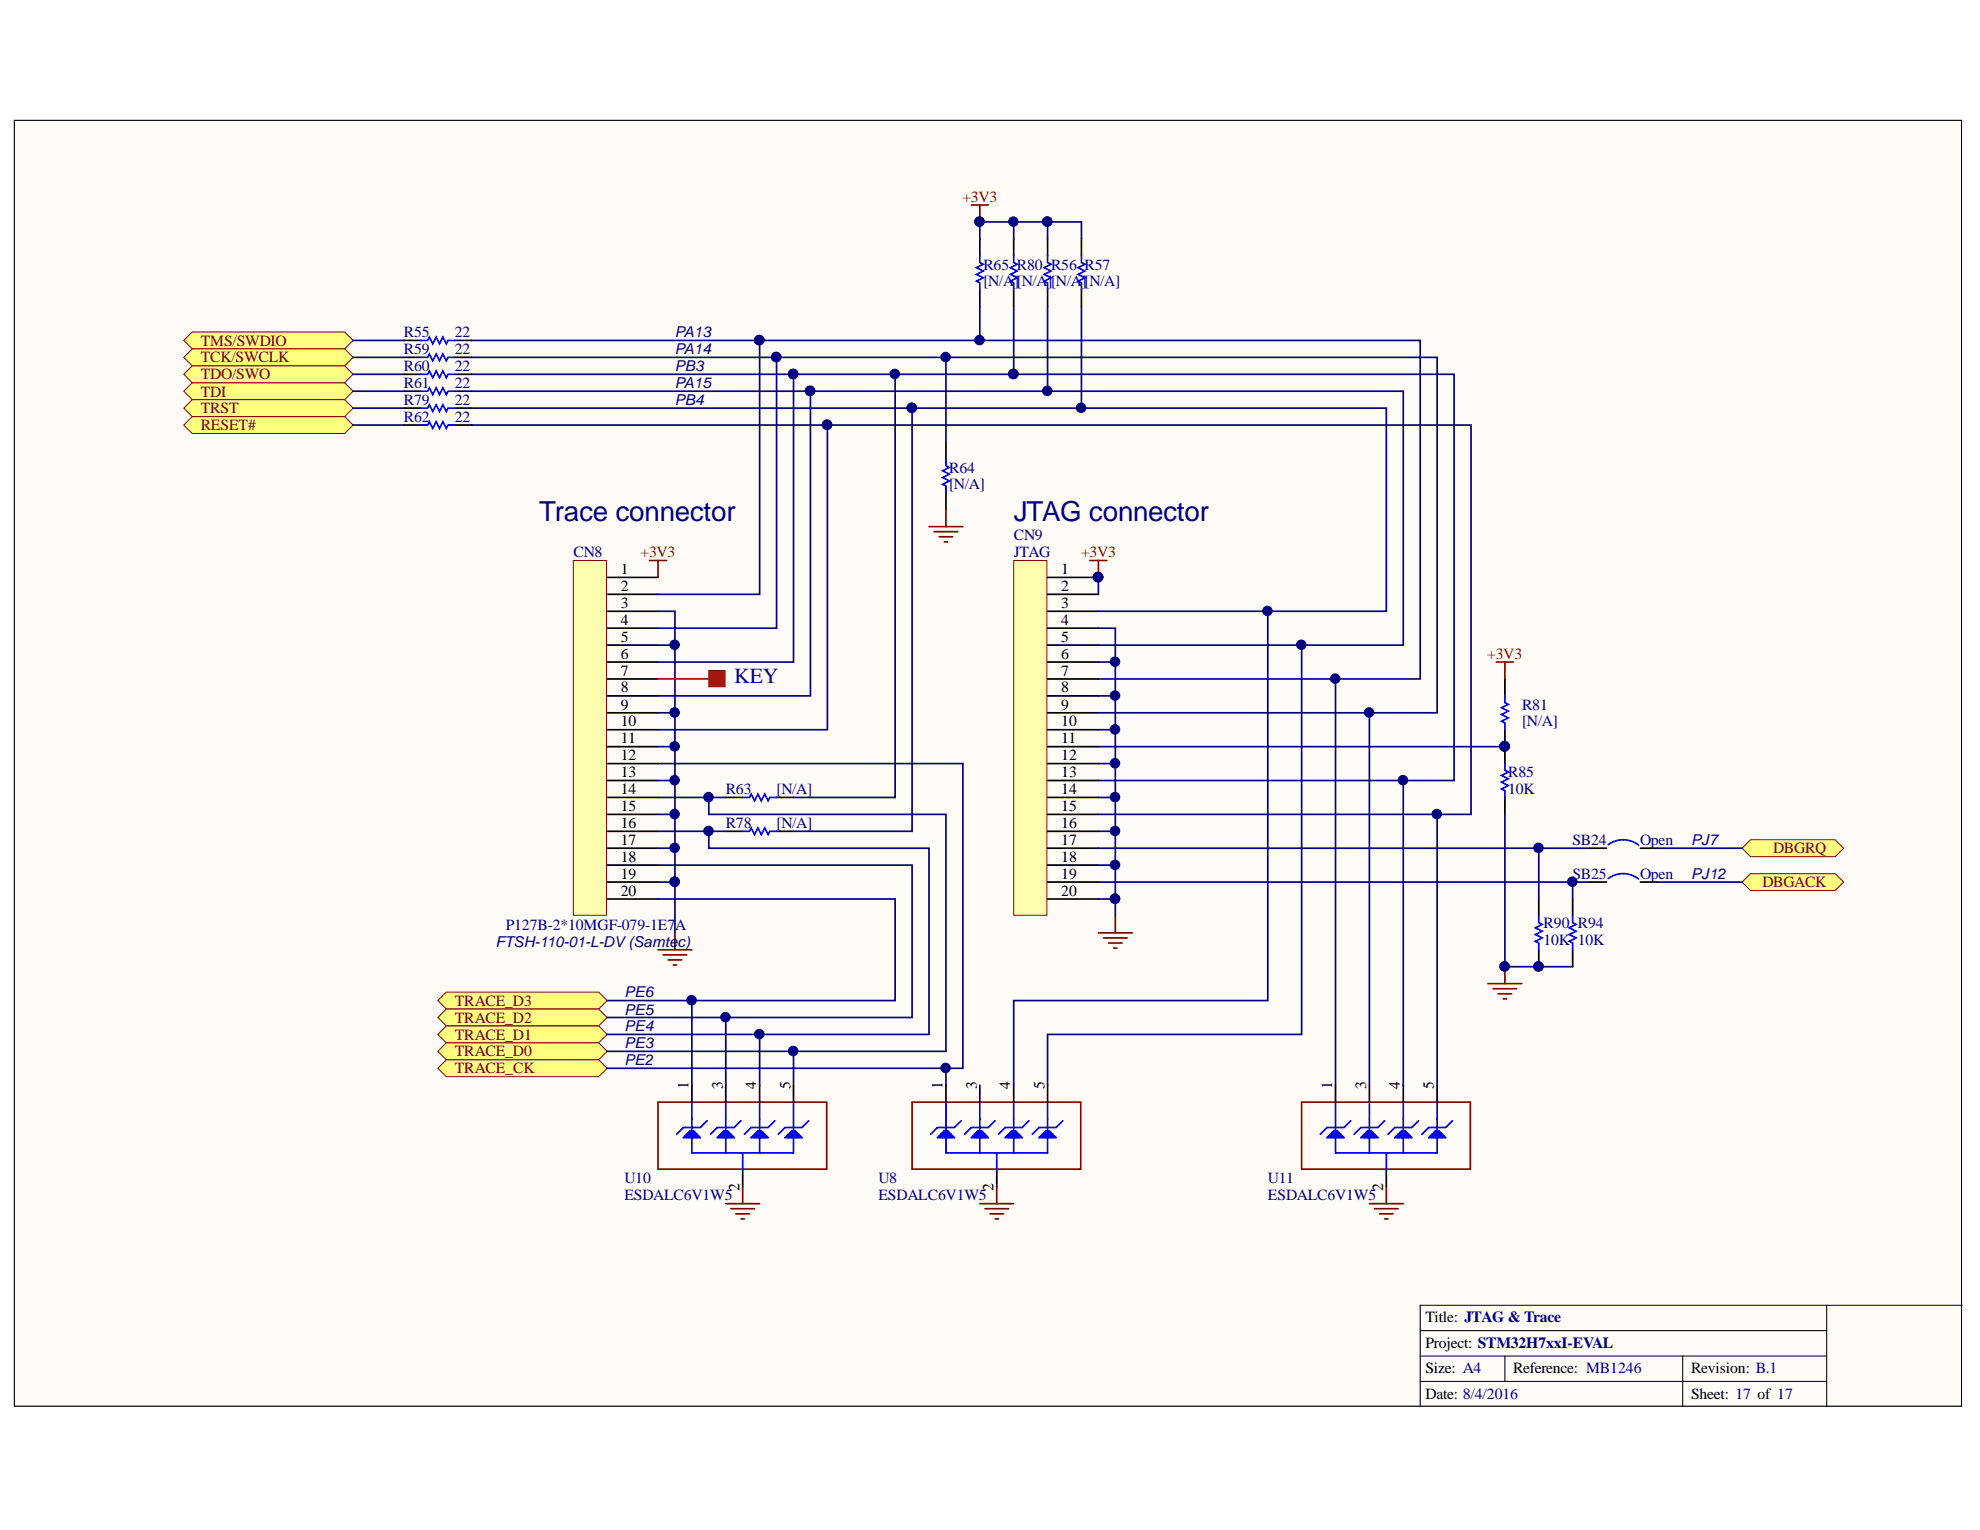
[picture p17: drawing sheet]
<svg xmlns="http://www.w3.org/2000/svg" width="279mm" height="216mm" viewBox="0 0 279 216" stroke-linecap="round" stroke-linejoin="round" font-family="sans-serif">
<defs><g id="words">
<g font-size="3.9" fill="#000080">
<text x="76.1" y="73.5">Trace connector</text>
<text x="143.1" y="73.5">JTAG connector</text>
</g>
<text font-size="3" fill="#0c0087" x="103.6" y="96.3">KEY</text>
<g font-size="2.2" fill="#800000">
<text x="135.8" y="28.5">+3V3</text>
<text x="28.3" y="48.8">TMS/SWDIO</text>
<text x="28.3" y="51.1">TCK/SWCLK</text>
<text x="28.3" y="53.5">TDO/SWO</text>
<text x="28.3" y="56">TDI</text>
<text x="28.3" y="58.3">TRST</text>
<text x="28.3" y="60.7">RESET#</text>
<text x="90.4" y="78.6">+3V3</text>
<text x="152.5" y="78.6">+3V3</text>
<text x="209.9" y="93">+3V3</text>
<text x="248.7" y="125.2">DBGACK</text>
<text x="250.2" y="120.4">DBGRQ</text>
<text x="64.2" y="141.9">TRACE_D3</text>
<text x="64.2" y="144.3">TRACE_D2</text>
<text x="64.2" y="146.7">TRACE_D1</text>
<text x="64.2" y="149.1">TRACE_D0</text>
<text x="64.2" y="151.4">TRACE_CK</text>
</g>
<g font-size="2.2" fill="#000080">
<text x="138.8" y="38">R65 R80 R56 R57</text>
<text x="138.8" y="40.4">[N/A][N/A][N/A][N/A]</text>
<text x="57" y="47.6">R55</text>
<text x="64.2" y="47.6">22</text>
<text x="57" y="50">R59</text>
<text x="57" y="52.3">R60</text>
<text x="64.2" y="50">22</text>
<text x="64.2" y="52.3">22</text>
<text x="57" y="54.8">R61</text>
<text x="57" y="57.1">R79</text>
<text x="57" y="59.5">R62</text>
<text x="64.2" y="54.8">22</text>
<text x="64.2" y="57.1">22</text>
<text x="64.2" y="59.5">22</text>
<text x="133.9" y="66.7">R64</text>
<text x="133.9" y="69.1">[N/A]</text>
<text x="143.1" y="76.2">CN9</text>
<text x="80.9" y="78.6">CN8</text>
<text x="143.1" y="78.6">JTAG</text>
<text x="214.8" y="100.1">R81</text>
<text x="214.8" y="102.5">[N/A]</text>
<text x="102.4" y="112.1">R63</text>
<text x="109.6" y="112.1">[N/A]</text>
<text x="212.8" y="109.7">R85</text>
<text x="212.8" y="112.1">10K</text>
<text x="102.4" y="116.8">R78</text>
<text x="109.6" y="116.8">[N/A]</text>
<text x="221.9" y="119.2">SB24</text>
<text x="231.4" y="119.2">Open</text>
<text x="221.9" y="124">SB25</text>
<text x="231.4" y="124">Open</text>
<text x="71.4" y="131.2">P127B-2*10MGF-079-1E7A</text>
<text x="217.8" y="130.9">R90 R94</text>
<text x="217.8" y="133.4">10K 10K</text>
<text x="88.1" y="167">U10</text>
<text x="124" y="167">U8</text>
<text x="178.9" y="167">U11</text>
<text x="88.1" y="169.4">ESDALC6V1W5</text>
<text x="124" y="169.4">ESDALC6V1W5</text>
<text x="178.9" y="169.4">ESDALC6V1W5</text>
</g>
<g font-size="2.2">
<text x="87.6" y="81.1">1</text>
<text x="87.6" y="83.4">2</text>
<text x="149.8" y="81.1">1</text>
<text x="149.8" y="83.4">2</text>
<text x="87.6" y="85.8">3</text>
<text x="87.6" y="88.1">4</text>
<text x="149.8" y="85.8">3</text>
<text x="149.8" y="88.1">4</text>
<text x="87.6" y="90.6">5</text>
<text x="87.6" y="93">6</text>
<text x="87.6" y="95.3">7</text>
<text x="149.8" y="90.6">5</text>
<text x="149.8" y="93">6</text>
<text x="149.8" y="95.3">7</text>
<text x="87.6" y="97.7">8</text>
<text x="87.6" y="100.1">9</text>
<text x="149.8" y="97.7">8</text>
<text x="149.8" y="100.1">9</text>
<text x="87.6" y="102.5">10</text>
<text x="87.6" y="104.9">11</text>
<text x="87.6" y="107.2">12</text>
<text x="149.8" y="102.5">10</text>
<text x="149.8" y="104.9">11</text>
<text x="149.8" y="107.2">12</text>
<text x="87.6" y="109.7">13</text>
<text x="87.6" y="112.1">14</text>
<text x="149.8" y="109.7">13</text>
<text x="149.8" y="112.1">14</text>
<text x="87.6" y="114.4">15</text>
<text x="87.6" y="116.8">16</text>
<text x="87.6" y="119.2">17</text>
<text x="149.8" y="114.4">15</text>
<text x="149.8" y="116.8">16</text>
<text x="149.8" y="119.2">17</text>
<text x="87.6" y="121.6">18</text>
<text x="87.6" y="124">19</text>
<text x="149.8" y="121.6">18</text>
<text x="149.8" y="124">19</text>
<text x="87.6" y="126.4">20</text>
<text x="149.8" y="126.4">20</text>
<text x="97.2" y="153.6" transform="rotate(-90 97.2 153.6)">1</text>
<text x="102" y="153.6" transform="rotate(-90 102 153.6)">3</text>
<text x="106.7" y="153.6" transform="rotate(-90 106.7 153.6)">4</text>
<text x="111.5" y="153.6" transform="rotate(-90 111.5 153.6)">5</text>
<text x="133" y="153.6" transform="rotate(-90 133 153.6)">1</text>
<text x="137.8" y="153.6" transform="rotate(-90 137.8 153.6)">3</text>
<text x="142.6" y="153.6" transform="rotate(-90 142.6 153.6)">4</text>
<text x="147.4" y="153.6" transform="rotate(-90 147.4 153.6)">5</text>
<text x="188" y="153.6" transform="rotate(-90 188 153.6)">1</text>
<text x="192.8" y="153.6" transform="rotate(-90 192.8 153.6)">3</text>
<text x="197.5" y="153.6" transform="rotate(-90 197.5 153.6)">4</text>
<text x="202.3" y="153.6" transform="rotate(-90 202.3 153.6)">5</text>
<text x="104.3" y="168.1" transform="rotate(-90 104.3 168.1)">2</text>
<text x="140.2" y="168.1" transform="rotate(-90 140.2 168.1)">2</text>
<text x="195.2" y="168.1" transform="rotate(-90 195.2 168.1)">2</text>
<text x="201.2" y="186.6">Title: JTAG &amp; Trace</text>
<text x="201.2" y="190.1">Project: STM32H7xxI-EVAL</text>
<text x="201.2" y="193.8">Size: A4</text>
<text x="201.2" y="197.4">Date: 8/4/2016</text>
<text x="213.5" y="193.8">Reference: MB1246</text>
<text x="238.6" y="197.4">Sheet: 17 of 17</text>
<text x="238.6" y="193.8">Revision: B.1</text>
</g>
<g font-size="2.1" fill="#000080">
<text x="95.2" y="47.6">PA13</text>
<text x="95.2" y="50">PA14</text>
<text x="95.2" y="52.4">PB3</text>
<text x="95.2" y="54.8">PA15</text>
<text x="95.2" y="57.1">PB4</text>
<text x="238.6" y="119.2">PJ7</text>
<text x="238.6" y="124">PJ12</text>
<text x="69.9" y="133.6">FTSH-110-01-L-DV(Samtec)</text>
<text x="88.1" y="140.7">PE6</text>
<text x="88.1" y="143.2">PE5</text>
<text x="88.1" y="145.5">PE4</text>
<text x="88.1" y="147.9">PE3</text>
<text x="88.1" y="150.3">PE2</text>
</g>
</g></defs>
<path d="M2 17h274.8v181.4h-274.8z" fill="#fffcf8" stroke="#000" stroke-width=".14"/>
<path d="M200.4 187.8h57.4M200.4 191.3h57.4M200.4 194.9h57.4M212.4 191.3v3.6M237.5 191.3v7.2M257.8 184.2v14.3M276.9 184.2h-76.5v14.3" fill="none" stroke="#000" stroke-width=".14"/>
<path d="M80.9 79.1h4.7v50.1h-4.7z" fill="#ffffb0" stroke="#800000" stroke-width=".14"/>
<g fill="none" stroke="#000" stroke-width=".24">
<path d="M138.3 33.7v2.4M143 33.7v2.4M147.8 33.7v2.4M138.3 40.9v2.4M143 40.9v2.4M147.8 40.9v2.4M133.5 62.4v2.4M133.5 69.5v2.4M85.7 81.5h7.2M85.7 83.9h7.2M85.7 86.3h7.2M85.7 88.6h7.2"/>
<path d="M85.7 91h7.2M85.7 93.4h7.2M85.7 95.8h7.2M85.7 98.2h7.2M212.4 95.8v2.4M85.7 100.6h7.2M85.7 103h7.2M85.7 105.4h7.2M85.7 107.8h7.2M85.7 110.1h7.2M85.7 112.5h7.2M85.7 114.9h7.2"/>
<path d="M85.7 117.3h7.2M85.7 119.7h7.2M212.4 103v2.4M85.7 122.1h7.2M85.7 124.5h7.2M85.7 126.9h7.2"/>
</g>
<path d="M143 31.3v2.4M92.9 86.3h2.3v38.2h-2.3M92.9 91h2.3M92.9 119.7h2.3M92.9 114.9h2.3M92.9 110.1h2.3M92.9 105.4h2.3M92.9 100.6h2.3M92.9 112.5h9.5M95.2 124.5v7.1" fill="none" stroke="#000080" stroke-width=".24"/>
<g fill="#000080" stroke="#000080" stroke-width=".14">
<circle cx="95.2" cy="124.4" r=".67"/>
<circle cx="95.2" cy="119.6" r=".67"/>
<circle cx="95.2" cy="114.9" r=".67"/>
<circle cx="95.2" cy="110.1" r=".67"/>
<circle cx="95.2" cy="105.3" r=".67"/>
<circle cx="95.2" cy="100.5" r=".67"/>
<circle cx="95.2" cy="91" r=".67"/>
<circle cx="212.3" cy="105.3" r=".67"/>
<circle cx="143" cy="31.3" r=".67"/>
</g>
<path d="M92.9 134h4.7M93.6 134.7h3.3M94.3 135.5h1.9M95 136.2h.5M95.2 131.6v2.4" fill="none" stroke="#800000" stroke-width=".24"/>
<path d="M138.3 36.1v1l.4 .2-.9 .5 .9 .4-.9 .5 .9 .5-.9 .5 .5 .2v1M143 36.1v1l.5 .2-.9 .5 .9 .4-.9 .5 .9 .5-.9 .5 .4 .2v1M147.8 36.1v1l.5 .2-1 .5 1 .4-1 .5 1 .5-1 .5 .5 .2v1M133.5 64.8v.9l.5 .3-1 .4 1 .5-1 .5 1 .5-1 .4 .5 .3v.9M212.4 98.2v1l.4 .2-.9 .5 .9 .4-.9 .5 .9 .5-.9 .5 .5 .2v1" fill="none" stroke="#00f" stroke-width=".24"/>
<path d="M143 79.1h4.7v50.1h-4.7z" fill="#ffffb0" stroke="#800000" stroke-width=".14"/>
<g fill="none" stroke="#000" stroke-width=".24">
<path d="M147.8 81.5h7.2M147.8 83.9h7.2M147.8 86.3h7.2M147.8 88.6h7.2M147.8 91h7.2M147.8 93.4h7.2M147.8 95.8h7.2M147.8 98.2h7.2M102.4 112.5h2.4M102.4 117.3h2.4M109.6 112.5h2.4M109.6 117.3h2.4"/>
<path d="M147.8 100.6h7.2M147.8 103h7.2M147.8 105.4h7.2M147.8 107.8h7.2M147.8 110.1h7.2M147.8 112.5h7.2M147.8 114.9h7.2M147.8 117.3h7.2M147.8 119.7h7.2M212.4 105.4v2.4M212.4 112.5v2.4M147.8 122.1h7.2"/>
<path d="M147.8 124.5h7.2M147.8 126.9h7.2M217.1 126.9v2.3M217.1 134v2.4M221.9 126.9v2.3M221.9 134v2.4"/>
</g>
<g fill="#000080" stroke="#000080" stroke-width=".14">
<circle cx="154.9" cy="81.4" r=".67"/>
<circle cx="157.3" cy="126.8" r=".67"/>
<circle cx="157.3" cy="122" r=".67"/>
<circle cx="157.3" cy="117.3" r=".67"/>
<circle cx="157.3" cy="112.5" r=".67"/>
<circle cx="157.3" cy="107.7" r=".67"/>
<circle cx="157.3" cy="102.9" r=".67"/>
<circle cx="157.3" cy="93.4" r=".67"/>
<circle cx="157.3" cy="98.1" r=".67"/>
<circle cx="217.1" cy="136.4" r=".67"/>
<circle cx="212.3" cy="136.4" r=".67"/>
<circle cx="212.3" cy="105.3" r=".67"/>
</g>
<path d="M155 88.6h2.4v38.3h-2.4M155 93.4h2.4M155 98.2h2.4M155 81.5v2.4M92.9 117.3h9.5M155 117.3h2.4M155 112.5h2.4M155 107.8h2.4M155 103h2.4M155 105.4h57.4M155 122.1h2.4M157.4 126.9v2.3" fill="none" stroke="#000080" stroke-width=".24"/>
<path d="M155 131.6h4.8M155.7 132.4h3.4M156.4 133.1h1.9M157.1 133.8h.5M157.4 129.2v2.4M210 138.8h4.7M210.7 139.5h3.3M212.4 136.4v2.4M211.4 140.2h1.9M212.1 141h.5" fill="none" stroke="#800000" stroke-width=".24"/>
<path d="M104.8 112.5h1l.2-.4 .5 .9 .5-.9 .4 .9 .5-.9 .5 .9 .2-.5h1M104.8 117.3h1l.2-.5 .5 1 .5-1 .4 1 .5-1 .5 1 .2-.5h1M212.4 107.8v.9l.4 .2-.9 .5 .9 .5-.9 .5 .9 .5-.9 .4 .5 .3v.9M217.1 129.2v1l.5 .2-.9 .5 .9 .5-.9 .5 .9 .5-.9 .4 .4 .3v.9M221.9 129.2v1l.5 .2-1 .5 1 .5-1 .5 1 .5-1 .4 .5 .3v.9" fill="none" stroke="#00f" stroke-width=".24"/>
<g fill="#ffff80" stroke="#800000" stroke-width=".14">
<path d="M25.9 55.2l1.2-1.2h21.5l1.2 1.2-1.2 1.2h-21.5z" fill-rule="evenodd"/>
<path d="M25.9 60l1.2-1.2h21.5l1.2 1.2-1.2 1.2h-21.5z" fill-rule="evenodd"/>
<path d="M61.8 141.2l1.2-1.2h21.5l1.2 1.2-1.2 1.2h-21.5z" fill-rule="evenodd"/>
<path d="M61.8 143.6l1.2-1.2h21.5l1.2 1.2-1.2 1.2h-21.5z" fill-rule="evenodd"/>
<path d="M61.8 146l1.2-1.2h21.5l1.2 1.2-1.2 1.2h-21.5z" fill-rule="evenodd"/>
<path d="M61.8 148.4l1.2-1.2h21.5l1.2 1.2-1.2 1.2h-21.5z" fill-rule="evenodd"/>
<path d="M61.8 150.7l1.2-1.1h21.5l1.2 1.1-1.2 1.2h-21.5z" fill-rule="evenodd"/>
<path d="M25.9 57.6l1.2-1.2h21.5l1.2 1.2-1.2 1.2h-21.5z" fill-rule="evenodd"/>
<path d="M25.9 48l1.2-1.2h21.5l1.2 1.2-1.2 1.2h-21.5z" fill-rule="evenodd"/>
<path d="M25.9 50.4l1.2-1.2h21.5l1.2 1.2-1.2 1.2h-21.5z" fill-rule="evenodd"/>
<path d="M25.9 52.8l1.2-1.2h21.5l1.2 1.2-1.2 1.2h-21.5z" fill-rule="evenodd"/>
</g>
<path d="M109.6 50.4h93.2v50.2h-47.8M114.4 55.2h83.6v35.8h-43M126.3 52.8v59.7h-14.3M133.5 50.4v12M138.3 43.3v4.7M143 43.3v9.5h-31M143 52.8h62.2v57.3h-50.2M147.8 43.3v11.9M100 112.5v2.4h33.5v33.5h-47.8M92.9 122.1h35.8v21.5h-43" fill="none" stroke="#000080" stroke-width=".24"/>
<g fill="#000080" stroke="#000080" stroke-width=".14">
<circle cx="100" cy="112.5" r=".67"/>
<circle cx="133.4" cy="50.4" r=".67"/>
<circle cx="138.2" cy="48" r=".67"/>
<circle cx="126.3" cy="52.8" r=".67"/>
<circle cx="143" cy="52.8" r=".67"/>
<circle cx="111.9" cy="52.8" r=".67"/>
<circle cx="147.8" cy="55.2" r=".67"/>
<circle cx="114.3" cy="55.2" r=".67"/>
<circle cx="109.5" cy="50.4" r=".67"/>
</g>
<path d="M131.1 74.3h4.8M131.8 75h3.4M132.5 75.7h1.9M133.2 76.5h.5M133.5 71.9v2.4" fill="none" stroke="#800000" stroke-width=".24"/>
<path d="M92.9 95.8h7.1" fill="none" stroke="#f00" stroke-width=".24"/>
<path d="M100 94.6h2.3v2.3h-2.3z" fill="#f00" stroke="#800000" stroke-width=".14"/>
<g fill="none" stroke="#000080" stroke-width=".24">
<path d="M138.3 33.7v-2.4h9.5v2.4M147.8 31.3h4.8v2.4M49.8 60h7.2M49.8 57.6h7.2M49.8 55.2h7.2M49.8 50.4h7.2M49.8 48h7.2M49.8 52.8h7.2M66.6 60h50.2v43h-23.9M66.6 57.6h62.1v59.7h-16.7M66.6 55.2h47.8v43h-21.5M66.6 52.8h45.4v40.6h-19.1"/>
<path d="M66.6 50.4h43v38.2h-16.7M66.6 48h40.6v35.9h-14.3M107.2 48h93.2v47.8h-45.4M116.8 60h90.8v54.9h-52.6M128.7 57.6h66.9v28.7h-40.6M152.6 43.3v14.3M178.9 86.3v54.9h-35.9v11.9M183.7 91v55h-35.9v7.1M188.5 95.8v57.3M92.9 107.8h43v42.9h-50.2M100 117.3v2.4h31.1v26.3h-45.4M155 119.7h69.3"/>
<path d="M193.2 100.6v52.5M198 110.1v43M202.8 114.9v38.2M212.4 114.9v21.5h9.5M217.1 119.7v7.2M92.9 126.9h33.4v14.3h-40.6M155 124.5h69.3M221.9 124.5v2.4M97.6 141.2v11.9M102.4 143.6v9.5M107.2 146v7.1M112 148.4v4.7"/>
<path d="M133.5 150.7v2.4"/>
</g>
<g fill="#000080" stroke="#000080" stroke-width=".14">
<circle cx="116.7" cy="59.9" r=".67"/>
<circle cx="128.7" cy="57.5" r=".67"/>
<circle cx="147.8" cy="31.3" r=".67"/>
<circle cx="138.2" cy="31.3" r=".67"/>
<circle cx="114.3" cy="55.2" r=".67"/>
<circle cx="111.9" cy="52.8" r=".67"/>
<circle cx="109.5" cy="50.4" r=".67"/>
<circle cx="107.1" cy="48" r=".67"/>
<circle cx="152.6" cy="57.5" r=".67"/>
<circle cx="154.9" cy="81.4" r=".67"/>
<circle cx="100" cy="117.3" r=".67"/>
<circle cx="97.6" cy="141.1" r=".67"/>
<circle cx="102.4" cy="143.5" r=".67"/>
<circle cx="107.1" cy="145.9" r=".67"/>
<circle cx="111.9" cy="148.3" r=".67"/>
<circle cx="133.4" cy="150.7" r=".67"/>
<circle cx="202.7" cy="114.9" r=".67"/>
<circle cx="198" cy="110.1" r=".67"/>
<circle cx="193.2" cy="100.5" r=".67"/>
<circle cx="188.4" cy="95.8" r=".67"/>
<circle cx="183.6" cy="91" r=".67"/>
<circle cx="178.8" cy="86.2" r=".67"/>
<circle cx="212.3" cy="136.4" r=".67"/>
<circle cx="217.1" cy="119.6" r=".67"/>
<circle cx="221.9" cy="124.4" r=".67"/>
</g>
<g fill="none" stroke="#000" stroke-width=".24">
<path d="M152.6 33.7v2.4M57 48h2.4M57 50.4h2.4M57 52.8h2.4M57 55.2h2.4M57 57.6h2.4M57 60h2.4M64.2 48h2.4M64.2 50.4h2.4M64.2 52.8h2.4M64.2 55.2h2.4M64.2 57.6h2.4"/>
<path d="M64.2 60h2.4M152.6 40.9v2.4M97.6 153.1v2.4M102.4 153.1v2.4M107.2 153.1v2.4M112 153.1v2.4M133.5 153.1v2.4M138.3 153.1v2.4M143 153.1v2.4M147.8 153.1v2.4M188.5 153.1v2.4M193.2 153.1v2.4"/>
<path d="M198 153.1v2.4M202.8 153.1v2.4M104.8 165.1v2.4M140.7 165.1v2.4M195.6 165.1v2.4"/>
</g>
<g fill="none" stroke="#00f" stroke-width=".24">
<path d="M152.6 36.1v1l.5 .2-1 .5 1 .4-1 .5 1 .5-1 .5 .5 .2v1M59.4 48h.9l.3-.4 .5 .9 .4-.9 .5 .9 .5-.9 .5 .9 .2-.5h1M59.4 50.4h.9l.3-.5 .5 1 .4-1 .5 1 .5-1 .5 1 .2-.5h1M59.4 52.8h.9l.3-.5 .5 1 .4-1 .5 1 .5-1 .5 1 .2-.5h1M59.4 55.2h.9l.3-.5 .5 1 .4-1 .5 1 .5-1 .5 1 .2-.5h1M59.4 57.6h.9l.3-.5 .5 1 .4-1 .5 1 .5-1 .5 1 .2-.5h1M59.4 60h.9l.3-.5 .5 1 .4-1 .5 1 .5-1 .5 1 .2-.5h1M97.4 159.6l-1 .9h2.4l-.9-.9M97.4 159.6h.5M97.4 159.6v.9M97.6 155.5v7.2h14.4v-7.2M97.9 159.6v.9"/>
<path d="M99.8 158.1l-1 1h-2.4l-.9 1M102.2 159.6h.5M102.2 159.6l-1 .9h2.4l-.9-.9M102.2 159.6v.9M102.4 155.5v7.2M102.7 159.6v.9M104.6 158.1l-1 1h-2.4l-.9 1M107 159.6h.4M107 159.6l-1 .9h2.4l-1-.9M107 159.6v.9M107.2 155.5v7.2M107.4 159.6v.9"/>
<path d="M109.3 158.1l-.9 1h-2.4l-1 1M111.7 159.6h.5M111.7 159.6l-.9 .9h2.4l-1-.9M111.7 159.6v.9M112.2 159.6v.9M114.1 158.1l-.9 1h-2.4l-1 1M133.2 159.6h.5M133.2 159.6l-.9 .9h2.4l-1-.9M133.2 159.6v.9M133.5 155.5v7.2h14.3v-7.2M133.7 159.6v.9M135.6 158.1l-.9 1h-2.4l-1 1"/>
<path d="M138 159.6h.5M138 159.6l-.9 .9h2.4l-1-.9M138 159.6v.9M138.3 155.5v7.2M138.5 159.6v.9M140.4 158.1l-.9 1h-2.4l-1 1M142.8 159.6h.5M142.8 159.6l-1 .9h2.4l-.9-.9M142.8 159.6v.9M143 155.5v7.2M143.3 159.6v.9M145.2 158.1l-1 1h-2.4l-.9 1"/>
<path d="M147.6 159.6h.5M147.6 159.6l-1 .9h2.4l-.9-.9M147.6 159.6v.9M148.1 159.6v.9M150 158.1l-1 1h-2.4l-.9 1M188.2 159.6h.5M188.2 159.6l-.9 .9h2.4l-1-.9M188.2 159.6v.9M188.5 155.5v7.2h14.3v-7.2M188.7 159.6v.9M190.6 158.1l-.9 1h-2.4l-1 1M193 159.6h.5"/>
<path d="M193 159.6l-1 .9h2.4l-.9-.9M193 159.6v.9M193.2 155.5v7.2M193.5 159.6v.9M195.4 158.1l-1 1h-2.4l-.9 1M197.8 159.6h.5M197.8 159.6l-1 .9h2.4l-.9-.9M197.8 159.6v.9M198 155.5v7.2M198.3 159.6v.9M200.2 158.1l-1 1h-2.4l-.9 1M202.6 159.6h.4"/>
<path d="M202.6 159.6l-1 .9h2.4l-1-.9M202.6 159.6v.9M203 159.6v.9M204.9 158.1l-.9 1h-2.4l-1 1M96.7 160.3h1.9M96.9 160.5v-.4h1.4v.4M97.2 160.5v-.7h.9v.7M101.5 160.3h1.9M101.7 160.5v-.4h1.4v.4M101.9 160.5v-.7h1v.7M104.8 162.7v2.4M106.2 160.3h1.9"/>
<path d="M106.5 160.5v-.4h1.4v.4M106.7 160.5v-.7h1v.7M111 160.3h1.9M111.3 160.5v-.4h1.4v.4M111.5 160.5v-.7h1v.7M132.5 160.3h1.9M132.8 160.5v-.4h1.4v.4M133 160.5v-.7h1v.7M137.3 160.3h1.9M137.5 160.5v-.4h1.5v.4M137.8 160.5v-.7h.9v.7M140.7 162.7v2.4"/>
<path d="M142.1 160.3h1.9M142.3 160.5v-.4h1.5v.4M142.6 160.5v-.7h.9v.7M146.9 160.3h1.9M147.1 160.5v-.4h1.4v.4M147.3 160.5v-.7h1v.7M187.5 160.3h1.9M187.7 160.5v-.4h1.5v.4M188 160.5v-.7h.9v.7M192.3 160.3h1.9M192.5 160.5v-.4h1.5v.4M192.8 160.5v-.7h.9v.7"/>
<path d="M195.6 162.7v2.4M197.1 160.3h1.9M197.3 160.5v-.4h1.4v.4M197.5 160.5v-.7h1v.7M201.8 160.3h2M202.1 160.5v-.4h1.4v.4M202.3 160.5v-.7h1v.7"/>
</g>
<g fill="none" stroke="#800000" stroke-width=".24">
<path d="M137.1 28.9h2.4M138.3 28.9v2.4M91.7 79.1h2.3M92.9 79.1v2.4M153.8 79.1h2.4M155 79.1v2.4M211.2 93.4h2.4M212.4 93.4v2.4M92.9 155.5h23.8v9.5h-23.8zM128.7 155.5h23.8v9.5h-23.8zM183.7 155.5h23.8v9.5h-23.8zM102.4 169.9h4.8"/>
<path d="M103.1 170.6h3.4M103.8 171.3h2M104.6 172h.4M104.8 167.5v2.4M138.3 169.9h4.7M139 170.6h3.3M139.7 171.3h1.9M140.4 172h.5M140.7 167.5v2.4M193.2 169.9h4.8M194 170.6h3.3M194.7 171.3h1.9"/>
<path d="M195.4 172h.5M195.6 167.5v2.4"/>
</g>
<g fill="#ffff80" stroke="#800000" stroke-width=".14">
<path d="M245.8 119.7l1.2-1.2h12l1.2 1.2-1.2 1.2h-12z" fill-rule="evenodd"/>
<path d="M245.8 124.5l1.2-1.2h12l1.2 1.2-1.2 1.2h-12z" fill-rule="evenodd"/>
</g>
<path d="M226.9 119.2a3.5 3.5 0 0 1 4.3 0M226.9 124a3.5 3.5 0 0 1 4.3 0" fill="none" stroke="#00f" stroke-width=".24"/>
<path d="M224.3 119.7h2.4M231.5 119.7h2.4M224.3 124.5h2.4M231.5 124.5h2.4" fill="none" stroke="#000" stroke-width=".24"/>
<path d="M233.9 119.7h11.9M233.9 124.5h11.9" fill="none" stroke="#000080" stroke-width=".24"/>
<use href="#words"/>
</svg>
